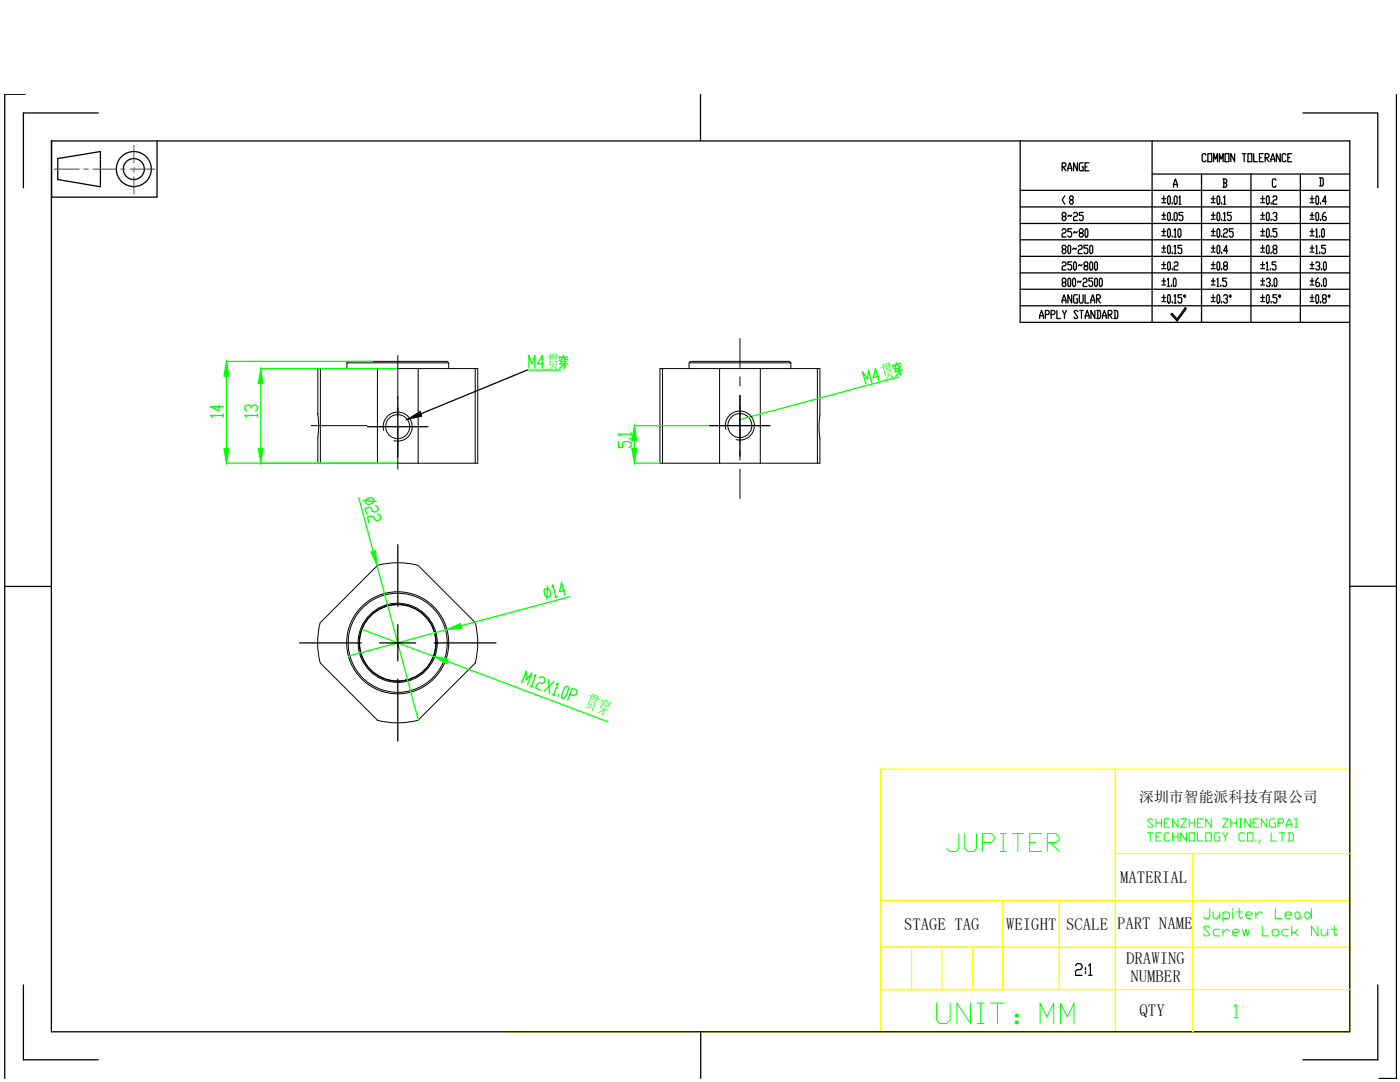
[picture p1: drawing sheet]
<svg xmlns="http://www.w3.org/2000/svg" width="279mm" height="216mm" viewBox="0 0 279 216" stroke-linecap="round" stroke-linejoin="round" font-family="sans-serif">
<defs><g id="words">
<text font-size="7.5" fill="#0f0" x="185.9" y="205.3">UNIT：MMMM</text>
<text font-size="7.1" fill="#0f0" x="188" y="171.1">JUPITER</text>
<text font-size="5.8" fill="#0f0" x="201.8" y="204.2">：</text>
<text font-size="4.4" x="211" y="45.2">8~25</text>
<g font-size="3.6" fill="#0f0">
<text x="109.1" y="73.5">贯</text>
<text x="176.2" y="75.7" transform="rotate(-15 176.2 75.7)">贯</text>
<text x="116.6" y="140.9" transform="rotate(20 116.6 140.9)">贯穿</text>
</g>
<g font-size="3.3">
<text x="223.5" y="176.3">MATERIAL</text>
<text x="180.4" y="185.5">STAGE TAG</text>
<text x="200.8" y="185.5">WEIGHT</text>
<text x="212.8" y="185.5">SCALE</text>
<text x="222.9" y="185.4">PART NAME</text>
<text x="224.8" y="192.4">DRAWING</text>
<text x="225.6" y="195.9">NUMBER</text>
<text x="227.4" y="202.7">QTY</text>
</g>
<text font-size="3" x="227.3" y="160">深圳市智能派科技有限公司</text>
</g></defs>
<!-- layer: 0 -->
<g fill="none" stroke="#000" stroke-width=".2">
<path d="M63.9 73.5h-.5v9.1l.2 1.9-.2 2.6v5.3h.5M69.2 72.4h20.3M75.3 73.5v18.9h8.2v-18.9M75.3 73.5h-11.4v18.9h11.4M75.3 73.5h8.2M83.5 73.5h11.3v18.9h-11.3M89.5 72.4l-.2-.3h-19.8l-.3 .3v1.1M89.5 72.4v1.1M94.8 73.5h.5v18.9h-.5M132.2 73.5h-.5v18.9h.5M137.5 72.4h20.3M143.6 73.5v18.9h8.1v-18.9"/>
<path d="M143.6 73.5h-11.4v18.9h11.4M143.6 73.5h8.1M151.7 73.5h11.4v18.9h-11.4M157.8 72.4l-.3-.3h-19.7l-.3 .3v1.1M157.8 72.4v1.1M163.1 73.5h.5v9.4l-.1 1.6 .1 2.9v5h-.5M76.6 85.9a2.9 2.9 0 0 1 2.5-3.7 2.9 2.9 0 0 1 3.2 3.2 2.9 2.9 0 0 1-3.7 2.5M144.9 85.7a2.9 2.9 0 0 1 2.5-3.7 2.9 2.9 0 0 1 3.1 3.2 2.9 2.9 0 0 1-3.6 2.5M75.3 112.8a16 16 0 0 1 8.1 0M75.3 112.8l-11.4 11.4M83.5 112.8l11.3 11.4M63.9 124.2a16 16 0 0 0 0 8.1l11.4 11.4"/>
<path d="M94.8 124.2a16 16 0 0 1 0 8.1l-11.3 11.4M75.3 143.7a16 16 0 0 0 8.1 0"/>
<circle cx="79.4" cy="85.1" r="2.39"/>
<circle cx="147.7" cy="84.9" r="2.39"/>
<circle cx="79.4" cy="128.3" r="10.2"/>
<circle cx="79.4" cy="128.3" r="9.9"/>
<circle cx="79.4" cy="128.3" r="7.6"/>
<circle cx="79.4" cy="128.3" r="7.9"/>
</g>
<!-- layer: VhF -->
<g fill="none" stroke="#0f0" stroke-width=".25">
<path d="M45.2 72.1h29.2M45.2 75.1v14.4M52 73.5h27.3M52 76.5v13M105.2 73.8h6.7M105.6 73.5v-2.6l.5 1.7 .6-1.7v2.6M108.5 72.6h-1.2l.9-1.7v2.6M111.6 72.6h1.7M112.2 71.3a.75 .75 0 0 1-.6 .6M112.5 70.9v.4M112.7 72.1v1.4h-.2M112.7 72.6l-1.1 .9"/>
<path d="M112.7 71.3v.5h.6M113.1 72.1h-1.1v.5M113.3 71.4v-.1h-1.7v.3M174 76.3l-.7-2.4-.1 1.8-1.1-1.5 .7 2.4M175.4 75l-1.1 .4 .4-1.9 .7 2.5M178.7 72.8a.68 .68 0 0 1-.4 .8M178.9 72.4l.1 .3M179.2 72.7l.1 .4 .6-.1M179.4 73.5l.4 1.3h-.3M179.4 75.2l-31.7 8.5M179.5 74l-.8 1.1M179.7 73.4l-1 .2 .1 .5"/>
<path d="M179.8 72.7v-.2l-1.6 .4v.4M180.1 73.8l-1.6 .4M43.7 80.8v1.2l-1.7-.9h2.5M44.5 82.9h-2.5l.4 .3M44.5 82.6v.6M45.2 92.4h34.1M50.1 81.4v-.3l-.4-.3h-.4l-.4 .3v.6l.4 .3M50.1 81.1l.5-.3h.4l.4 .3v.6l-.4 .3M51.4 82.9h-2.5l.4 .3M51.4 82.6v.6M71.6 99.3l2.9 10.7M72.4 99.9l2.7 .2"/>
<path d="M73.2 99.5l.8-.2 .5 .2 .1 .5-.2 .4-.9 .3-.5-.2-.1-.6zM123.4 88.1v1.2h.9v-.9l.4-.3h.8l.5 .3v.6l-.5 .3M125.5 87.5h.5M126 86.6h-2.6l.4 .3M126 86.3v.6M126.6 92.4h5.1M126.6 84.9h15M126.6 87.9v1.6M74.9 100.9l.5 .2 .1 .6-.3 .3-.4 .2-.5-.2-.2-.6-.4-.2-.8 .2 .3 1.2M75.2 112.8l8.3 30.9M75.4 102.6l.4 .2 .2 .6-.3 .4-.5 .1-.4-.2-.2-.6-.5-.1-.8 .2 .3 1.1M108.7 117.5l.6-.1 .4 .3 .2 .8-.2 .5-.6 .2-.3-.4-.2-.8z"/>
<path d="M109.3 116.9l-.2 2.7M110.2 117.2l.1-.5 .7 2.4M111.3 119.1l-.6 .1M112.8 117.8l-1.2 .3 .5-1.9 .6 2.5M113.8 119.1l-21.8 5.8M72.2 125.6l14.3 5.4M89.2 125.6l-19.6 5.3M89.3 132l32.1 12M104.1 136.3l.9-2.4v1.8l1.1-1.4-.8 2.4M105.8 136.9l.6 .2M106.5 134.9l.4-.3-.8 2.4M107.7 135.3l.4-.3 .5 .2 .2 .5-.2 .5-.4 .2-.6-.2-.4 .3-.3 .8 1.1 .4"/>
<path d="M109.4 135.6l.3 2.8M110.3 138.6l.5 .2M110.6 136l-2 1.9M111 136.6l.4-.3-.9 2.4M111.5 138.6l-.1 .4M112.7 137.2l.4-.3 .2 .1 .2 .5-.6 1.6-.4 .3-.3-.1-.1-.5zM113.7 138.5l.9 .3 .4-.3 .2-.4-.2-.5-.8-.3-.9 2.4"/>
</g>
<g fill="#0f0" stroke="#0f0" stroke-width=".2">
<path d="M45.2 72.1l.5 3h-1z"/>
<path d="M44.7 89.5h1l-.5 2.9z"/>
<path d="M52 73.5l.5 3h-1z"/>
<path d="M51.5 89.5h1l-.5 2.9z"/>
<path d="M74 110.1l.9-.2 .3 2.9z"/>
<path d="M89.2 125.6l2.7-1.2 .3 1z"/>
<path d="M86.5 131l3 .5-.4 .9z"/>
<path d="M126.1 89.5h1l-.5 2.9z"/>
<path d="M126.6 84.9l.5 3h-1z"/>
</g>
<path d="M81.3 83.7l2.5-1.6 .4 .9z" fill="#000" stroke="#000" stroke-width=".2"/>
<path d="M79.4 79.1v6h-6.1M105.2 73.8l-21.2 8.8M147.7 78.9v6h-6M85.4 85.1h-6v6.1M153.7 84.9h-6v6.1M79.4 108.7v12.3M59.8 128.3h12.3M79.4 124.6v3.7h-3.7M79.4 135.5v12.4M83 128.3h-3.6v3.6M86.6 128.3h12.4" fill="none" stroke="#000" stroke-width=".25"/>
<path d="M79.4 70.9v8.6M147.7 67.5v5.8M147.7 75.2v1.8M147.7 78.9v9.2M62.1 84.9h11.1M79.4 81.3v1.9M79.4 85v8.6M147.7 89.9v1.9M147.7 93.6v5.9" fill="none" stroke="#000" stroke-width=".2"/>
<!-- layer: 0 -->
<g fill="none" stroke="#000" stroke-width=".25">
<path d="M5.1 18.8h-4.2v196.4M139.8 18.8v9.3M278.7 18.8v196.4h-3.5M10.3 28.1h259.1v177.8h-259.1zM10.3 28.1v11.2h21v-11.2M11.5 31.6l8.5-1.4v7.1l-8.5-1.5zM19.6 22.5h-14.9v15M203.6 28.1v36.2h65.8M203.6 38h65.8M212 33.3h.5l.2-.3v-.3l-.2-.2h-.5v1.6M212.1 33.3l.6 .8M212.5 39.1l-.5 .8 .5 .8"/>
<path d="M213.1 34.1v-.5l.4-1.1 .4 1.1v.5M213.1 33.6h.8M213.7 39.9l-.2-.5 .2-.3h.3l.2 .5-.2 .3h-.3l-.2 .3 .2 .5h.3l.2-.3-.2-.5M215 32.5v1.6l-.7-1.6v1.6M216.2 32.5h-.6l-.2 .2v1.1l.2 .3h.6v-.8h-.2M216.5 33.3h.4M217.3 32.5h-.8v1.6h.8M229.9 34.7h39.5M229.9 28.1v36.2M231.9 39.6h.7M232.3 39.1v1.1M233.2 39.1h.2l.2 .3v1l-.2 .3h-.2l-.2-.3v-1z"/>
<path d="M234.2 37.4v-.6l.4-1.1 .4 1.1v.6M234.2 36.8h.8M234.5 39.1h.2l.2 .3v1l-.2 .3h-.2l-.2-.3v-1zM235.3 39.4l.2-.3v1.6M239.8 34.7v29.6M240.7 30.9l-.2-.2h-.4l-.2 .2v1.1l.2 .3h.4l.2-.3M241.1 30.7h.7v1.6h-.7zM241.7 39.6h.8M242.1 39.1v1.1M242.2 32.3v-1.6l.4 1.1 .4-1.1v1.6M243 39.1h.3l.1 .3v1l-.1 .3h-.3l-.1-.3v-1zM243.3 32.3v-1.6l.4 1.1 .4-1.1v1.6"/>
<path d="M244.1 35.7h.5l.2 .3v.3l-.2 .2M244.2 39.4l.2-.3v1.6M244.2 36.5h.4l.2 .6-.2 .3h-.5M244.2 35.7v1.7M244.5 30.7h.8v1.6h-.8zM246.4 30.7v1.6l-.8-1.6v1.6M247.9 30.7h.8M248.3 30.7v1.6M249.1 30.7h.7v1.6h-.7zM249.7 34.7v29.6M250.2 30.7v1.6h.8M251.3 31.5h.4"/>
<path d="M251.6 39.6h.8M252 39.1v1.1M252.1 30.7h-.8v1.6h.8M252.5 31.5h.5l.3-.3v-.3l-.3-.2h-.5v1.6M252.7 31.5l.6 .8M252.9 39.1h.2l.2 .3v1l-.2 .3h-.2l-.2-.3v-1zM253.6 32.3v-.5l.4-1.1 .4 1.1v.5M253.6 31.8h.8M254.1 39.4l.2-.3h.3l.2 .3-.2 .5h-.3l-.2 .3v.5h.7M254.6 36l-.1-.3h-.4l-.2 .3v1.1l.2 .3h.4l.1-.3M255.5 30.7v1.6l-.8-1.6v1.6M256.6 30.9l-.1-.2h-.4l-.2 .2v1.1l.2 .3h.4l.1-.3"/>
<path d="M257 31.5h.4M257.8 30.7h-.8v1.6h.8M259.5 34.7v29.6M260 22.5h15v15M261.5 39.6h.7M261.8 39.1v1.1M262.8 39.1h.2l.2 .3v1l-.2 .3h-.2l-.2-.3v-1zM263.3 35.5h.6l.2 .2v1.1l-.2 .3h-.6M263.5 35.5v1.6M203.6 57.7h65.8M203.6 54.5h65.8M203.6 51.2h65.8"/>
<path d="M203.6 47.9h65.8M203.6 44.6h65.8M203.6 41.3h65.8M212 45.9l.1-.3h.4l.2 .3-.2 .6h-.4l-.1 .3v.5h.7M212 52.5l.1-.2h.4l.2 .2v.3l-.2 .3h-.4l-.1 .2v.6h.7M212 59.9h.7M212.1 49.8l-.1-.6 .1-.2h.4l.2 .2v.3l-.2 .3h-.4l-.1 .3 .1 .5h.4l.2-.3-.2-.5M212.1 56.4l-.1-.3 .1-.6h.4l.2 .3-.2 .6h-.4l-.1 .2 .1 .6h.4l.2-.3-.2-.5M213.3 49h.2l.2 .2v1.1l-.2 .3h-.2l-.2-.3v-1.1zM213.3 55.5h.2l.2 .3v1.1l-.2 .3h-.2l-.2-.3v-1.1zM213.9 45.6h-.8v.6h.6l.2 .3v.5l-.2 .3h-.4l-.2-.3M213.9 58.8v1.7l-.8-1.7v1.7"/>
<path d="M213.9 52.3h-.8v.5h.6l.2 .3v.5l-.2 .3h-.4l-.2-.3M214.3 55.5h.1l.2 .3v1.1l-.2 .3h-.1l-.2-.3v-1.1zM214.4 52.3h.2l.2 .2v1.1l-.2 .3h-.2l-.1-.3v-1.1zM214.8 49.5l-.2 .3-.3-.3-.2 .3M215 58.8h-.6l-.1 .3v1.1l.1 .3h.6v-.9h-.2M215.2 49.2l.2-.2h.4l.2 .2-.2 .6h-.4l-.2 .3v.5h.8M215.4 58.8v1.4l.2 .3h.4l.2-.3v-1.4M215.6 46.5l-.2-.3 .2-.6h.4l.2 .3-.2 .6h-.4l-.2 .3 .2 .5h.4l.2-.3v-.2l-.2-.3M215.8 56.1l-.2 .3-.4-.3-.2 .3M216 52.8l-.2 .3-.4-.3-.2 .3M216.2 55.8l.1-.3h.4l.2 .3-.2 .6h-.4l-.1 .2v.6h.7M216.5 58.8v1.7h.8"/>
<path d="M216.5 53.1l-.2-.3v-.3l.2-.2h.4l.2 .2-.2 .6h-.4l-.2 .2v.3l.2 .3h.4l.2-.3-.2-.5M216.7 45.6h.2l.2 .3v1.1l-.2 .3h-.2l-.2-.3v-1.1zM217.1 49h-.8v.5h.6l.2 .3v.5l-.2 .3h-.4l-.2-.3M217.7 49l.4 .2v1.1l-.2 .3h-.2l-.2-.3v-1.1zM217.7 52.3l.4 .2v1.1l-.2 .3-.4-.3v-1.1zM217.7 59.9h.8M218.1 55.5h-.8v.6h.6l.2 .3v.5l-.2 .3h-.4l-.2-.3M218.6 55.5h.2l.2 .3v1.1l-.2 .3h-.2l-.1-.3v-1.1zM218.6 52.3h.2l.2 .2v1.1l-.2 .3h-.2l-.1-.3v-1.1zM218.8 59.6h.6l.2-.2v-.3l-.2-.3h-.6v1.7M219 59.6l.6 .9M219.6 55.5h.2l.2 .3v1.1l-.2 .3h-.2l-.2-.3v-1.1z"/>
<path d="M231.9 40.4h.7M231.9 43.7h.7M231.9 42.9h.7M231.9 47h.7M231.9 46.2h.7M231.9 50.3h.7M231.9 49.5h.7M231.9 56.9h.7M231.9 56.1h.7M231.9 53.6h.7M231.9 52.8h.7M231.9 59.4h.7"/>
<path d="M232.3 42.4v1M232.3 45.6v1.2M232.3 49v1.1M232.3 52.3v1M232.3 55.5v1.1M232.3 58.8v1.1M233 55.8l.2-.3v1.7M233 57.2h.4M233.2 45.6h.2l.2 .3v1.1l-.2 .3h-.2l-.2-.3v-1.1zM233.2 42.4h.2l.2 .2v1.1l-.2 .3h-.2l-.2-.3v-1.1zM233.2 52.3h.2l.2 .2v1.1l-.2 .3h-.2l-.2-.3v-1.1zM233.2 49h.2l.2 .2v1.1l-.2 .3h-.2l-.2-.3v-1.1z"/>
<path d="M233.2 58.8h.2l.2 .3v1.1l-.2 .3h-.2l-.2-.3v-1.1zM233.8 56.9v.3M233.9 40.4v.3M233.9 43.7v.3M233.9 47v.3M233.9 50.3v.3M233.9 53.6v.3M234.3 45.9l.2-.3v1.7M234.3 52.5l.2-.2h.4l.2 .2-.2 .6h-.4l-.2 .2v.6h.8M234.3 55.5h.2l.2 .3v1.1l-.2 .3h-.2l-.1-.3v-1.1zM234.3 49.2l.2-.2v1.6M234.3 59.1l.2-.3v1.7"/>
<path d="M234.3 47.3h.4M234.3 50.6h.4M234.5 42.4l.4 .2v1.1l-.2 .3-.4-.3v-1.1zM235.3 45.6h.2l.2 .3v1.1l-.2 .3-.4-.3v-1.1zM235.3 40.7h.4M235.9 49h-.8v.5h.6l.2 .3v.5l-.2 .3h-.4l-.2-.3M235.9 58.8h-.8v.6h.6l.2 .2v.6l-.2 .3h-.4l-.2-.3M236.1 42.4h-.8v.5h.6l.2 .3v.5l-.2 .3h-.4l-.2-.3M236.4 58.8l.2 .3-.2 .3-.2-.3zM241.7 40.4h.8M241.7 43.7h.8M241.7 42.9h.8"/>
<path d="M241.7 47h.8M241.7 46.2h.8M241.7 50.3h.8M241.7 49.5h.8M241.7 56.9h.8M241.7 56.1h.8M241.7 53.6h.8M241.7 52.8h.8M241.7 59.4h.8M242.1 42.4v1M242.1 45.6v1.2M242.1 49v1.1"/>
<path d="M242.1 52.3v1M242.1 55.5v1.1M242.1 58.8v1.1M242.9 55.8l.1-.3v1.7M242.9 57.2h.4M243 49h.3l.1 .2v1.1l-.1 .3h-.3l-.1-.3v-1.1zM243 45.6h.3l.1 .3v1.1l-.1 .3h-.3l-.1-.3v-1.1zM243 42.4h.3l.1 .2v1.1l-.1 .3h-.3l-.1-.3v-1.1zM243 52.3h.3l.1 .2v1.1l-.1 .3h-.3l-.1-.3v-1.1zM243 58.8h.3l.1 .3v1.1l-.1 .3h-.3l-.1-.3v-1.1zM243.6 56.9v.3M243.8 40.4v.3"/>
<path d="M243.8 43.7v.3M243.8 47v.3M243.8 50.3v.3M243.8 53.6v.3M244.2 45.9l.2-.3h.4l.2 .3-.2 .6h-.4l-.2 .3v.5h.8M244.2 42.6l.2-.2v1.6M244.2 59.1l.2-.3h.4l.2 .6-.2 .2h-.2M244.2 40.7h.4M244.2 44h.4M244.4 53.1l-.2-.3v-.3l.2-.2h.4l.2 .2-.2 .6h-.4l-.2 .2v.3l.2 .3h.4l.2-.3-.2-.5M244.8 55.5h-.8v.6h.6l.2 .3v.5l-.2 .3h-.4l-.2-.3M244.8 59.6l.2 .3-.2 .6h-.4l-.2-.3"/>
<path d="M245 50.1h-.8l.6-1.1v1.6M245.5 58.8l.2 .3-.2 .3-.2-.3zM245.7 42.4h-.7v.5h.5l.2 .3v.5l-.2 .3h-.3l-.2-.3M246.1 45.6h-.8v.6h.6l.2 .3v.5l-.2 .3h-.4l-.2-.3M251.6 40.4h.8M251.6 43.7h.8M251.6 42.9h.8M251.6 47h.8M251.6 46.2h.8M251.6 50.3h.8M251.6 49.5h.8M251.6 56.9h.8"/>
<path d="M251.6 56.1h.8M251.6 53.6h.8M251.6 52.8h.8M251.6 59.4h.8M252 42.4v1M252 45.6v1.2M252 49v1.1M252 52.3v1M252 55.5v1.1M252 58.8v1.1M252.7 55.8l.2-.3h.4l.2 .3v.3l-.2 .3h-.2M252.7 52.5l.2-.2v1.6"/>
<path d="M252.7 53.9h.4M252.9 42.4h.2l.2 .2v1.1l-.2 .3h-.2l-.2-.3v-1.1zM252.9 45.6h.2l.2 .3v1.1l-.2 .3h-.2l-.2-.3v-1.1zM252.9 49h.2l.2 .2v1.1l-.2 .3h-.2l-.2-.3v-1.1zM252.9 58.8h.2l.2 .3v1.1l-.2 .3h-.2l-.2-.3v-1.1zM253.3 56.4l.2 .2-.2 .6h-.4l-.2-.3M253.5 53.6v.3M253.7 40.4v.3M253.7 43.7v.3M253.7 47v.3M253.7 50.3v.3M253.9 56.9v.3"/>
<path d="M254.1 42.6l.2-.2h.3l.2 .5-.2 .3h-.2M254.3 49.8l-.2-.3v-.3l.2-.2h.3l.2 .5-.2 .3h-.3l-.2 .3 .2 .5h.3l.2-.3-.2-.5M254.4 55.5h.2l.2 .3v1.1l-.2 .3h-.2l-.1-.3v-1.1zM254.6 43.2l.2 .2-.2 .6h-.3l-.2-.3M254.6 52.3h-.7v.5h.5l.2 .3v.5l-.2 .3h-.3l-.2-.3M254.8 45.6h-.7v.6h.5l.2 .3v.5l-.2 .3h-.3l-.2-.3M254.8 58.8h-.7v.6h.5l.2 .2v.6l-.2 .3h-.3l-.2-.3M255.4 58.8l.2 .3-.2 .3-.2-.3zM261.5 40.4h.7M261.5 43.7h.7M261.5 42.9h.7M261.5 47h.7"/>
<path d="M261.5 46.2h.7M261.5 50.3h.7M261.5 49.5h.7M261.5 56.9h.7M261.5 56.1h.7M261.5 53.6h.7M261.5 52.8h.7M261.5 59.4h.7M261.8 42.4v1M261.8 45.6v1.2M261.8 49v1.1M261.8 52.3v1"/>
<path d="M261.8 55.5v1.1M261.8 58.8v1.1M262.6 45.9l.2-.3v1.7M262.6 49.2l.2-.2v1.6M262.6 52.5l.2-.2h.4l.2 .2v.3l-.4 .3M262.6 47.3h.4M262.6 50.6h.4M262.8 42.4h.2l.2 .2v1.1l-.2 .3h-.2l-.2-.3v-1.1zM262.8 58.8h.2l.2 .3v1.1l-.2 .3h-.2l-.2-.3v-1.1zM263.2 55.5h-.2l-.4 .6v.8l.2 .3h.4l.2-.6-.2-.2h-.6M263.2 53.1l.2 .2v.3l-.2 .3h-.4l-.2-.3M263.4 47v.3"/>
<path d="M263.4 50.3v.3M263.5 40.4v.3M263.5 43.7v.3M263.8 53.6v.3M263.8 56.9v.3M263.9 45.6h.2l.2 .3v1.1l-.2 .3h-.2l-.1-.3v-1.1zM264.1 59.6l-.2-.2v-.3l.2-.3h.4l.2 .6-.2 .2h-.4l-.2 .3 .2 .6h.4l.2-.3-.2-.6M264.3 55.5h.2l.2 .3v1.1l-.2 .3h-.2l-.2-.3v-1.1zM264.3 52.3h.2l.2 .2v1.1l-.2 .3h-.2l-.2-.3v-1.1zM264.5 42.4h-.2l-.4 .5v.8l.2 .3h.4l.2-.3-.2-.5h-.6M264.5 49h-.7v.5h.5l.2 .3v.5l-.2 .3h-.4l-.1-.3M264.7 40.2h-.8l.6-1.1v1.6"/>
<path d="M265.3 58.8l.1 .3-.1 .3-.2-.3zM203.6 61h65.8M207.5 63.6v-.6l.4-1.1 .4 1.1v.6M207.5 63h.8M208.6 62.8h.6l.2-.3v-.3l-.2-.3h-.6v1.7M209.8 62.8h.5l.2-.3v-.3l-.2-.3h-.5v1.7M210.9 61.9v1.7h.8M212 60.5v-.6l.4-1.1 .3 1.1v.6M212.1 61.9l.3 .9v.8M212.8 61.9l-.4 .9M215.1 62.2l-.2-.3h-.4l-.2 .3 .8 1.1-.2 .3h-.4l-.2-.3M215.5 61.9h.7"/>
<path d="M215.8 61.9v1.7M216.6 63.6v-.6l.4-1.1 .4 1.1v.6M216.6 63h.8M217.7 60.5v-.6l.4-1.1 .4 1.1v.6M218.5 61.9v1.7l-.8-1.7v1.7M218.9 61.9h.6l.1 .3v1.1l-.1 .3h-.6M219.1 61.9v1.7M220 63.6v-.6l.4-1.1 .4 1.1v.6M220 63h.8M221.2 62.8h.6l.1-.3-.1-.6h-.6v1.7M221.4 62.8l.5 .8M222.3 61.9h.6l.2 .3v1.1l-.2 .3h-.6"/>
<path d="M222.5 61.9v1.7M231.9 60.2h.7M233.7 62.7l.2-.2 1 1.1v.5zM233.9 60.2v.3M234.3 60.5h.4M236.6 61.4l.1 .2-1.8 2.5v-.5zM241.7 60.2h.8M243.8 60.2v.3M251.6 60.2h.8M253.7 60.2v.3M261.5 60.2h.7M263.5 60.2v.3"/>
<path d="M.9 117h9.4M269.4 117h9.3M4.7 196.5v15h14.9M214.6 192.7l.3-.4h.7l.4 .4v.4l-.4 .4h-.7l-.3 .4v.7h1.4M216.6 193.1v.4M216.6 193.9v.3M217.3 192.7l.3-.4v2.3M217.3 194.6h.6M275 196.5v15h-15M139.8 205.9v9.3"/>
<circle cx="26.7" cy="33.7" r="3.5"/>
<circle cx="26.7" cy="33.7" r="2.1"/>
<circle cx="79.4" cy="128.3" r="7.6"/>
</g>
<g fill="none" stroke="#0f0" stroke-width=".2">
<path d="M229 166.2h1.1M229.5 166.2v1.6M230.1 163.7l-.3-.3h-.5l-.3 .3 1.1 1.1-.3 .3h-.5l-.3-.3M230.7 163.4v1.7M230.7 164.2h1.1M230.7 167h.5M231.8 166.2h-1.1v1.6h1.1M231.8 163.4v1.7M232.3 164.2h.6M233.4 163.4h-1.1v1.7h1.1M233.4 166.4l-.3-.2h-.5l-.3 .2v1.2l.3 .2h.5l.3-.2M234 167h1.1"/>
<path d="M234 166.2v1.6M235.1 163.4v1.7l-1.1-1.7v1.7M235.1 166.2v1.6M235.6 163.4h1.2l-1.2 1.7h1.2M236.8 166.2v1.6l-1.2-1.6v1.6M237.3 166.2h1.1v1.6h-1.1zM237.3 164.2h1.1M237.3 163.4v1.7M238.4 163.4v1.7M239 166.2v1.6h1.1M239 164.2h.5M240.1 163.4h-1.1v1.7h1.1"/>
<path d="M240.6 166.2h1.1v1.6h-1.1zM241.7 163.4v1.7l-1.1-1.7v1.7M243.4 166.2h-.8l-.3 .2v1.2l.3 .2h.8v-.8h-.3M244 163.4h1.1l-1.1 1.7h1.1M244 166.2l.5 .8v.8M245.1 166.2l-.6 .8M245.6 164.2h1.1M245.6 163.4v1.7M246.7 163.4v1.7M247.3 165.1h.6M247.3 163.4h.6M247.6 163.4v1.7"/>
<path d="M248.4 166.4l-.3-.2h-.5l-.3 .2v1.2l.3 .2h.5l.3-.2M249 166.2h1.1v1.6h-1.1zM249.5 163.4v1.7l-1.1-1.7v1.7M250.1 164.2h.5M250.6 167.6v.2M251.2 163.4h-1.1v1.7h1.1M251.5 167.6v.2l-.3 .3M252.8 163.4v1.7l-1.1-1.7v1.7M253.7 166.2v1.6h1.1M254.5 163.4h-.8l-.3 .3v1.1l.3 .3h.8v-.9h-.3M255.1 164.2h.8l.3-.3v-.2l-.3-.3h-.8v1.7M255.3 166.2h1.1"/>
<path d="M255.9 166.2v1.6M256.7 165.1v-.6l.6-1.1 .5 1.1v.6M256.7 164.5h1.1M257 166.2h.8l.3 .2v1.2l-.3 .2h-.8M257.3 166.2v1.6M258.4 165.1h.5M258.4 163.4h.5M258.7 163.4v1.7M241.4 181.3v1.6l-.3 .4h-.6l-.3-.4M241.4 185.1l-.3-.3h-.6l-.3 .3 1.2 1.3-.3 .3h-.6l-.3-.3M242.1 182v.9l.4 .4h.3l.6-.7M243.4 185.4h-.9l-.4 .4v.6l.4 .3h.9"/>
<path d="M243.4 182v1.3M244.1 182.3l.3-.3h.6l.4 .3v.6l-.4 .4h-.9M244.1 182v1.9M244.1 185.4v1.3M245.4 185.8l-.4-.4h-.3l-.6 .7M246 186.1h1l.3-.3-.3-.4h-.6l-.4 .4v.6l.4 .3h.6M246 181.3v.3M246 182v1.3M246.7 182h1.3M247.3 181.3v1.6l.4 .4 .3-.4M248 185.4l.3 1.3 .3-1.3 .4 1.3 .3-1.3M248.6 182.6h1l.4-.3-.4-.3h-.6l-.4 .3v.6l.4 .4h.6"/>
<path d="M250.6 182v1.3M251.9 182.3l-.3-.3h-.3l-.7 .6M251.9 184.8v1.9h1.3M254.2 185.4h.7l.3 .4v.6l-.3 .3h-.7l-.3-.3v-.6zM254.5 181.3v2h1.3M256.5 182.6h1l.3-.3-.3-.3h-.7l-.3 .3v.6l.3 .4h.7M257.1 185.4h-.9l-.4 .4v.6l.4 .3h.9M257.8 184.8v1.9M258.5 182.3l.3-.3h.3l.3 .3v.6l-.3 .4h-.3l-.3-.4zM258.5 186.1l.6 .6M259.1 185.4l-.6 .7h-.7M259.4 182.9l.4 .4"/>
<path d="M260.4 182.3l.3-.3h.3l.7 .6-.7 .7h-.3l-.3-.4zM261.7 181.3v2M263 184.8v1.9l-1.3-1.9v1.9M263.7 185.4v1l.3 .3h.3l.7-.6M265 185.4v1.3M265.6 185.4h1.3M266.3 184.8v1.6l.3 .3 .3-.3M246.3 200.9l.4-.5v2.7M246.3 203.1h.9"/>
</g>
<!-- layer: 0 -->
<g fill="none" stroke="#ff0" stroke-width=".25">
<path d="M175.8 153.5h46.8v26.2M222.6 153.5v35.5h46.8v16.9h-46.8v-16.9h46.8v-18.7M222.6 153.5h46.8v16.8h-46.8zM175.8 179.7h24.4v9.3h-24.4v8.5h24.4v-8.5h-24.4zM211.4 179.7v17.8M222.6 179.7h-46.8v-26.2v52.4h-74.8M222.6 179.7v9.3h-22.4v8.5h22.4M222.6 179.7h-22.4v9.3h22.4v8.5M222.6 179.7h46.8M238.1 170.3v35.6M175.8 197.5h46.8v8.4h-46.8zM175.8 189h24.4v8.5h-24.4z"/>
<path d="M181.9 189v8.5M188 189v8.5M194.1 189v8.5M222.6 197.5h46.8"/>
</g>
<!-- layer: DEFAULT_1 -->
<path d="M10.9 33.8h4.9M16.7 33.8h.9M18.6 33.8h4.6M24.1 33.8h.9M25.9 33.8h5M26.7 29v3.5M26.7 33.4v.9M26.7 35.3v3.4" fill="none" stroke="#f00" stroke-width=".2"/>
<use href="#words"/>
</svg>
